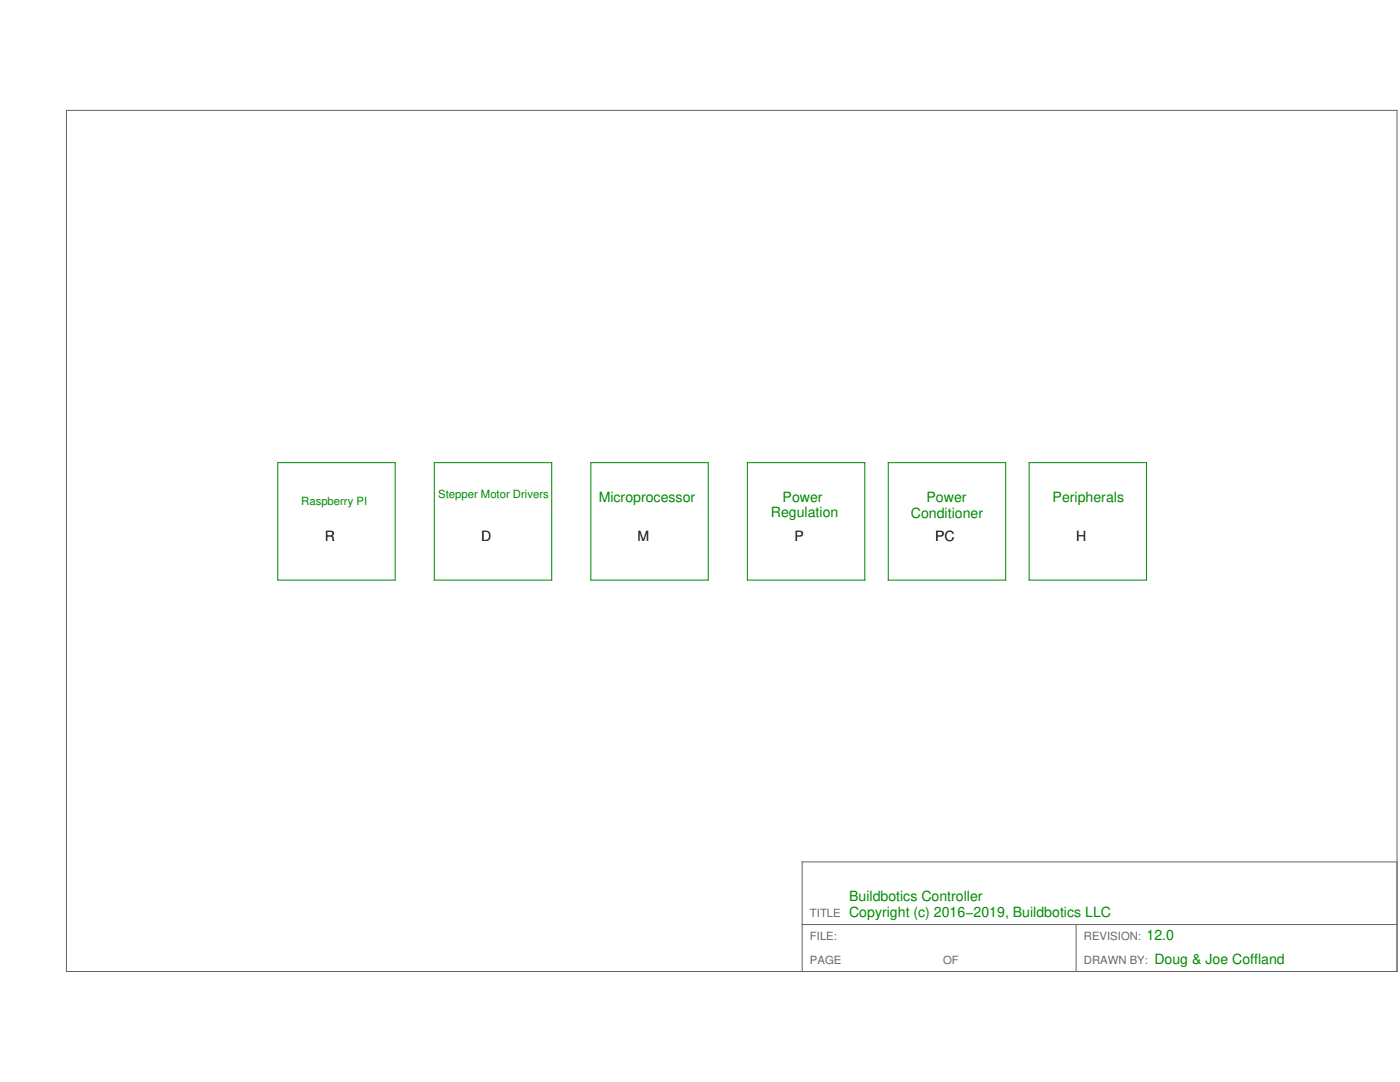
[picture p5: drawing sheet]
<svg xmlns="http://www.w3.org/2000/svg" width="279mm" height="216mm" viewBox="0 0 279 216" stroke-linecap="round" stroke-linejoin="round" font-family="sans-serif">
<defs><g id="words">
<g font-size="2.8" fill="#008b00">
<text x="119.5" y="100.1">Microprocessor</text>
<text x="156.2" y="100.1">Power</text>
<text x="184.9" y="100.1">Power</text>
<text x="210.1" y="100.1">Peripherals</text>
<text x="153.8" y="103.3">Regulation</text>
<text x="181.8" y="103.3">Conditioner</text>
<text x="169.5" y="179.8">Buildbotics Controller</text>
<text x="169.5" y="182.9">Copyright (c) 2016−2019, Buildbotics LLC</text>
<text x="228.8" y="187.6">12.0</text>
<text x="230.4" y="192.3">Doug &amp; Joe Coffland</text>
</g>
<g font-size="2.8">
<text x="64.8" y="107.9">R</text>
<text x="96" y="107.9">D</text>
<text x="127.2" y="107.9">M</text>
<text x="158.5" y="107.9">P</text>
<text x="186.6" y="107.9">PC</text>
<text x="214.8" y="107.9">H</text>
</g>
<g font-size="2.3" fill="#008b00">
<text x="60.1" y="100.7">Raspberry PI</text>
<text x="87.5" y="99.3">Stepper Motor Drivers</text>
</g>
<g font-size="2.3" fill="#666">
<text x="161.7" y="182.9">TITLE</text>
<text x="161.7" y="187.6">FILE:</text>
<text x="216.3" y="187.6">REVISION:</text>
<text x="161.7" y="192.3">PAGE</text>
<text x="188.2" y="192.3">OF</text>
<text x="216.3" y="192.3">DRAWN BY:</text>
</g>
</g></defs>
<path d="M13.3 22h265.5v171.9h-265.5zM278.8 172h-118.7v21.9M160.1 184.5h118.7M214.8 184.5v9.4" fill="none" stroke="#666" stroke-width=".2"/>
<path d="M55.4 92.3h23.5v23.5h-23.5zM86.7 92.3h23.4v23.5h-23.4zM117.9 92.3h23.4v23.5h-23.4zM149.2 92.3h23.4v23.5h-23.4zM177.3 92.3h23.4v23.5h-23.4zM205.4 92.3h23.4v23.5h-23.4z" fill="none" stroke="#008b00" stroke-width=".2"/>
<use href="#words"/>
</svg>
